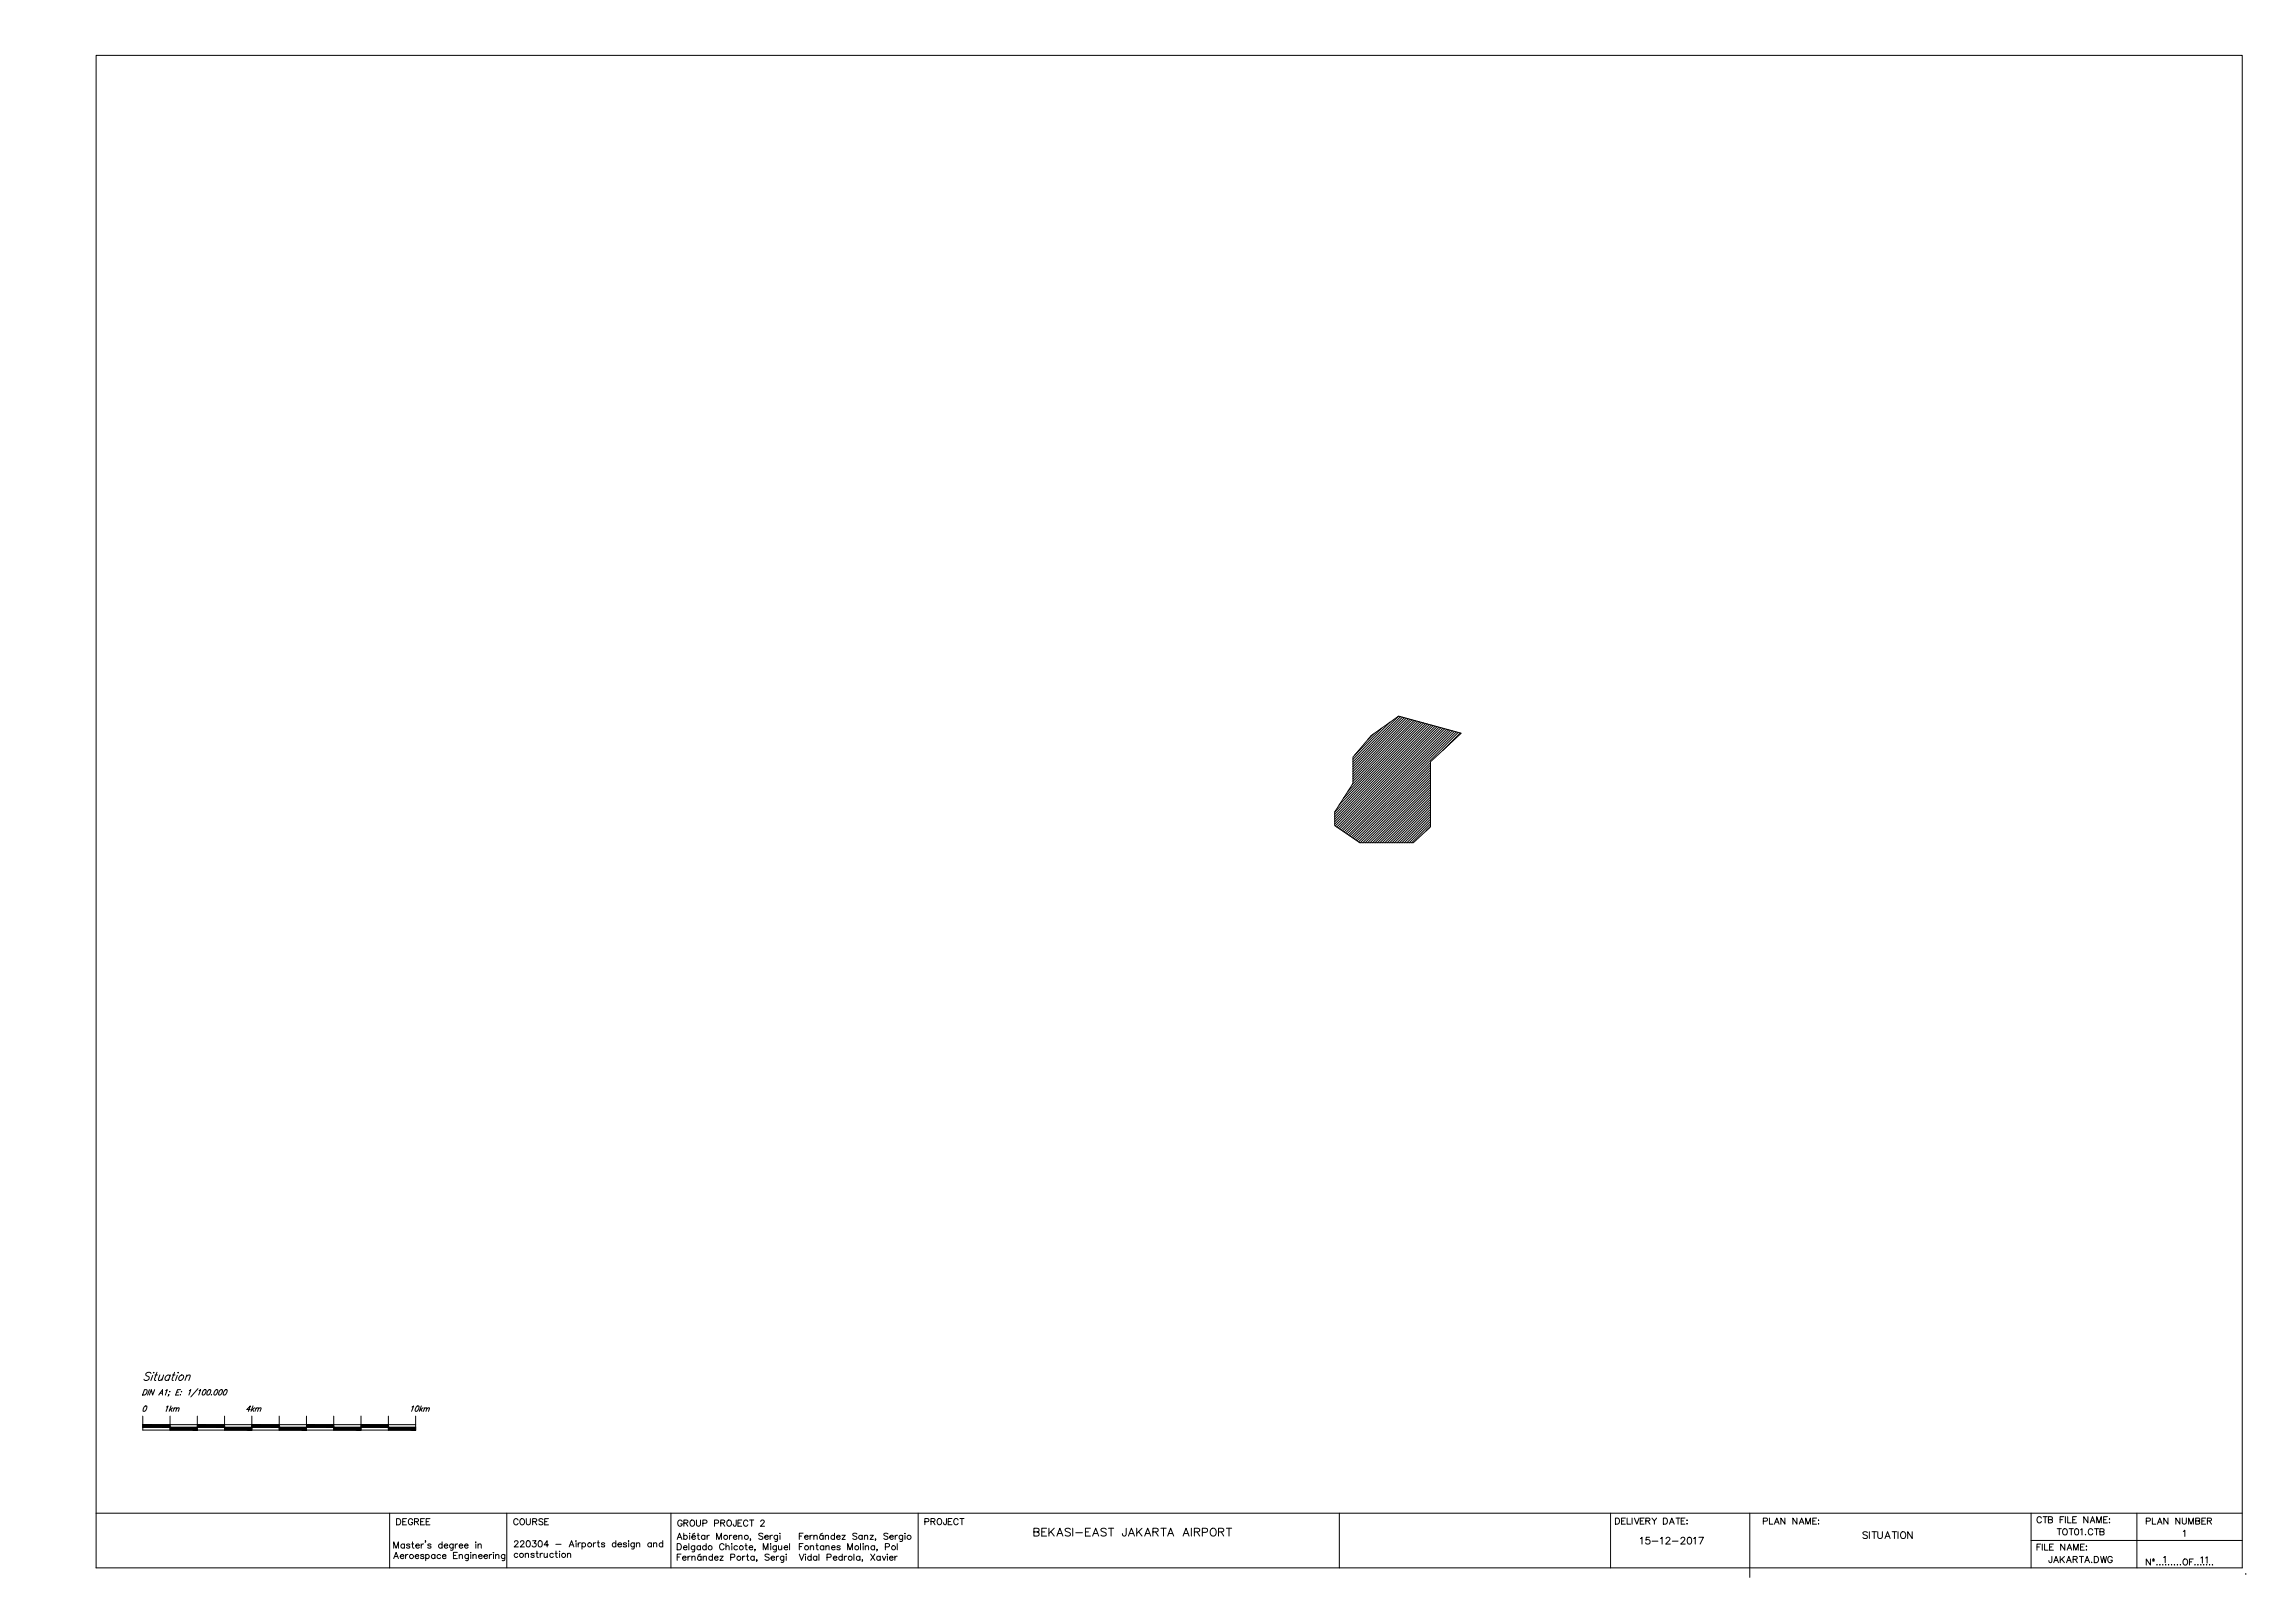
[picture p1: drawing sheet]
<svg xmlns="http://www.w3.org/2000/svg" width="841mm" height="594mm" viewBox="0 0 841 594" stroke-linecap="round" stroke-linejoin="round" font-family="sans-serif">
<!-- layer: 0 -->
<g fill="none" stroke="#000" stroke-width=".37">
<path d="M502.5 269.4l10-7.1 23 6.3-11.3 10.4v23.8l-6.3 5.9h-19.6l-9.2-6.3v-5l6.7-10.5v-9.6zM503.3 268.9l-2 1.9M506.3 266.7l-9.8 9.8M509.4 264.5l-13.6 13.6M512.5 262.3l-16.7 16.7M513.2 262.5l-17.4 17.4M513.9 262.7l-18.1 18.1M514.6 262.9l-18.8 18.8M515.3 263.1l-19.5 19.5M516 263.3l-20.2 20.2M516.7 263.5l-20.9 20.9M517.4 263.7l-21.6 21.6"/>
<path d="M518.2 263.9l-22.4 22.3M518.8 264l-23.2 23.4M519.6 264.2l-25.7 25.7M520.3 264.4l-28 28M521 264.6l-30.3 30.3M521.7 264.8l-32.5 32.5M522.4 265l-33.3 33.2M523.1 265.2l-34 34M523.8 265.4l-34.7 34.7M524.2 279.4l-27.9 27.9M524.5 265.6l-35.4 35.3M525.2 265.8l-36.1 36"/>
<path d="M525.9 266l-36.6 36.5M526.6 266.1l-36.7 36.8M527.3 266.4l-36.9 36.9M528 266.5l-37.1 37.1M528.7 266.7l-37.2 37.3M529.4 266.9l-37.4 37.4M530.1 267.1l-37.6 37.6M530.9 267.3l-37.8 37.8M531.5 267.5l-37.9 37.9M532.3 267.7l-38.1 38.1M533 267.9l-38.3 38.3M533.7 268.1l-38.5 38.4"/>
<path d="M534.4 268.3l-38.6 38.6M535.1 268.5l-6.4 6.3M524.2 280.2l-27.4 27.4M524.2 281.1l-26.9 26.9M524.2 282l-26.3 26.4M524.2 283l-25.7 25.7M524.2 283.8l-24.8 24.9M524.2 284.7l-23.9 24M524.2 285.6l-23 23.1M524.2 286.5l-22.1 22.2M524.2 287.4l-21.2 21.3M524.2 288.3l-20.3 20.4"/>
<path d="M524.2 289.2l-19.4 19.5M524.2 290.1l-18.5 18.6M524.2 291l-17.6 17.7M524.2 291.9l-16.7 16.8M524.2 292.8l-15.8 15.9M524.2 293.7l-14.9 15M524.2 294.6l-14 14.1M524.2 295.5l-13.2 13.2M524.2 296.4l-12.2 12.3M524.2 297.3l-11.3 11.4M524.2 298.2l-10.4 10.5M524.2 299.1l-9.6 9.6"/>
<path d="M524.2 300l-8.6 8.7M524.2 300.9l-7.7 7.8M524.2 301.8l-6.8 6.9M524.2 302.7l-1.6 1.6M52.3 518.7v5.1h100v-5.1M62.3 518.7v5.1M72.3 518.7v5.1M82.3 518.7v5.1M92.3 518.7v5.1M102.3 518.7v5.1M112.3 518.7v5.1M122.3 518.7v5.1"/>
<path d="M132.3 518.7v5.1M142.3 518.7v5.1M52.3 522.8h100M52.3 521.8h100"/>
</g>
<!-- layer: 05TXT -->
<g fill="none" stroke="#000" stroke-width=".37">
<path d="M55.3 503a.99 .99 0 0 0-1.2-.4 .99 .99 0 0 0-.6 1.2l.9 .4a.97 .97 0 0 1-.2 1.5 .97 .97 0 0 1-1.5-.5M56 503.8l-.7 1.8M56.2 502.8h.3zM56.8 503.6h.9M57.5 502.6l-.9 2.4v.5l.5 .1M58.6 503.6l-.6 1.9 .6 .1 .9-.6M60 503.6l-.7 2M62.3 504l-.2-.2a1.17 1.17 0 0 0-1.4 .4 1.17 1.17 0 0 0 .1 1.4l1.1-.4M62.4 503.6l-.7 2M63.2 503.6h.9M64 502.6l-.9 2.4v.5l.4 .1M65 503.8l-.7 1.8"/>
<path d="M65.2 502.8h.2zM65.9 504a.79 .79 0 0 1 1.4 0l-.4 1.2a.85 .85 0 0 1-1.3 .3l-.1-.8zM68.3 504.2l.8-.6 .6 .2-.5 1.8M68.5 503.6l-.7 2"/>
</g>
<!-- layer: 03TXT -->
<g fill="none" stroke="#000" stroke-width=".37">
<path d="M53 509h.6a1.29 1.29 0 0 1 0 1.4 1.29 1.29 0 0 1-1.4 .6zM53.1 515l.5-.1a1.25 1.25 0 0 1-1.1 1.9l.1-1zM54.8 509l-.7 2M56.7 509l-.8 2-.4-2-.8 2M58.2 511l1.4-2-.1 2M58.7 510.3h.8M60.7 509.4l.6-.4-.7 2M61 515.3l.6-.4-.7 2M61.9 510.9l-.3 .4M62.2 509.6v.2zM62.6 516.2l.3 .7M62.7 514.9l-.7 2"/>
<path d="M63.3 515.6l-1.2 1M63.8 516l.5-.4 .4 .1-.3 1.2M63.9 515.6l-.5 1.3M64.7 516l.6-.4 .4 .1-.4 1.2M64.7 509.9h.7M66.1 510.8h.1M66.2 509h-1.1l-.8 2h1.1M66.5 509.6h.1M69.4 509.4l.5-.4-.7 2M72.6 508.6l-2.7 3M73 509.4l.5-.4-.7 2M74.8 509.1l.5-.1a1.25 1.25 0 0 1-1.2 1.9l.2-1.1z"/>
<path d="M76.5 509.1h.7a1.32 1.32 0 0 1-1.3 1.8v-.8zM77.5 510.8h.1M79.1 509.1l.4-.1a1.25 1.25 0 0 1-1.1 1.9v-.8zM80.5 509.4l.8-.4a1.25 1.25 0 0 1-1.2 1.9zM82.5 509.1l.5-.1a1.25 1.25 0 0 1-1.1 1.9v-.8zM91.7 516.3h-1.3l1.3-1.4-.7 2M92.6 516.2l.3 .7M92.7 514.9l-.7 2M93.3 515.6l-1.2 1M93.8 516l.6-.4 .3 .1-.3 1.2M93.9 515.6l-.5 1.3M94.7 516l.6-.4 .4 .1-.4 1.2"/>
<path d="M151 515.3l.6-.4-.8 2M152.8 515l.5-.1a1.25 1.25 0 0 1-1.1 1.9v-.7zM154.3 516.2l.3 .7M154.4 514.9l-.7 2M155 515.6l-1.2 1M155.5 516l.5-.4 .5 .1-.4 1.2M155.6 515.6l-.4 1.3M156.4 516l.6-.4 .4 .1-.4 1.2"/>
</g>
<!-- layer: 0 -->
<g fill="#000" stroke="#000" stroke-width=".37">
<path d="M52.3 521.8l10 1v-1zM52.3 521.8l10 1h-10z"/>
<path d="M62.3 522.8l10 1v-1zM62.3 522.8l10 1h-10z"/>
<path d="M72.3 521.8l10 1v-1zM72.3 521.8l10 1h-10z"/>
<path d="M82.3 522.8l10 1v-1zM82.3 522.8l10 1h-10z"/>
<path d="M92.3 521.8l10 1v-1zM92.3 521.8l10 1h-10z"/>
<path d="M102.3 522.8l10 1v-1zM102.3 522.8l10 1h-10z"/>
<path d="M112.3 521.8l10 1v-1zM112.3 521.8l10 1h-10z"/>
<path d="M122.3 522.8l10 1v-1zM122.3 522.8l10 1h-10z"/>
<path d="M132.3 521.8l10 1v-1zM132.3 521.8l10 1h-10z"/>
<path d="M142.3 522.8l10 1v-1zM142.3 522.8l10 1h-10z"/>
</g>
<!-- layer: _llegendes -->
<g fill="none" stroke="#000" stroke-width=".37">
<path d="M35.2 20.3h786.5v554h-786.5zM35.2 554.2h786.5M142.8 554.2v20.1M145.3 556.2h.8a1.22 1.22 0 0 1 .8 1.2 1.22 1.22 0 0 1-.8 1.1h-.8zM147.6 557.3h.9M149 556.2h-1.4v2.3h1.4M151.2 556.8a.8 .8 0 0 0-.9-.6 .8 .8 0 0 0-.7 .9 .92 .92 0 0 0 .3 1.2 .92 .92 0 0 0 1.2-.1l.1-.6h-.5M151.9 557.3l1.3-.1 .1-.7-1.4-.3v2.3M152.6 557.3l.8 1.2M154.1 557.3h.9M155.5 556.2h-1.4v2.3h1.4M156.2 557.3h.8"/>
<path d="M157.6 556.2h-1.4v2.3h1.4M185.7 554.2v20.1M189.9 556.8a.91 .91 0 0 0-1.3-.5 .91 .91 0 0 0-.3 1.3 .83 .83 0 0 0 .6 .9 .83 .83 0 0 0 1-.5M190.9 556.3a1.06 1.06 0 0 1 1.4 1.1 1.06 1.06 0 0 1-1.4 1l-.4-.8zM192.9 556.2l.1 2 .5 .3 .8-.3 .1-2M195.2 557.3l1.3-.1 .2-.5-.5-.5h-1v2.3M196 557.3l.7 1.2M199 556.6l-.6-.4-.9 .4 .2 .5 1.1 .5 .2 .6-.6 .3-.9-.3M199.6 557.3h.8M201 556.2h-1.4v2.3h1.4M245.9 554.2v20.1M250 557.3a.91 .91 0 0 0-1.3-.5 .91 .91 0 0 0-.3 1.3 .81 .81 0 0 0 .8 .9 .81 .81 0 0 0 .8-.9h-.6"/>
<path d="M250.6 557.8l1.3-.1 .1-.8-1.4-.2v2.3M251.3 557.8l.8 1.2M253.3 556.9a1.05 1.05 0 0 1 1.3 1 1.05 1.05 0 0 1-1.3 1l-.4-.8v-.8zM255.2 556.7l.1 2 .6 .3 .5-.1 .3-.6v-1.6M257.6 557.9l1.3-.1 .1-.9-1.4-.2v2.3M261.8 557.9l1.3-.1 .1-.9-1.4-.2v2.3M264.1 557.8l1.3-.1 .1-.8-1.4-.2v2.3M264.8 557.8l.8 1.2M266.6 557.1a1.02 1.02 0 0 1 1.4 .1 1.02 1.02 0 0 1-.2 1.5 1.02 1.02 0 0 1-1.4-.2 1.02 1.02 0 0 1 .2-1.4zM269.8 556.7l-.2 2.2h-.7l-.2-.7M270.4 557.8h.9M271.8 556.7h-1.4v2.3h1.4"/>
<path d="M274.1 557.3a.91 .91 0 0 0-1.3-.5 .91 .91 0 0 0-.3 1.3 .83 .83 0 0 0 .6 .9 .83 .83 0 0 0 1-.5M274.7 556.7h1.5M275.5 556.7v2.3M278.8 557.3l.2-.4 .7-.2 .4 .7-1.4 1.6h1.5M336.5 554.2v20.1M338.9 557.4l1.3-.1 .1-.9-1.4-.2v2.3M341.2 557.3l1.2-.2 .2-.7-1.4-.2v2.3M341.9 557.3l.7 1.2M343.6 556.5a1.02 1.02 0 0 1 1.5 .2 1.02 1.02 0 0 1-.2 1.4 1.02 1.02 0 0 1-1.4-.1 1.02 1.02 0 0 1 .1-1.5zM346.8 556.2l-.1 2-.5 .3-.3-.3-.1-.5M347.5 557.3h.8M348.9 556.2h-1.4v2.3h1.4"/>
<path d="M351.1 556.7a.91 .91 0 0 0-1.3-.4 .91 .91 0 0 0-.3 1.3 .83 .83 0 0 0 .7 .9 .83 .83 0 0 0 .9-.6M351.7 556.2h1.6M352.5 556.2v2.3M383.5 559.7h-1.7v2.9h1.7M384.4 559.7v2.9M386.3 559.7l-1.9 2M393.1 559.7v2.9M399.6 559.7h-1.8v2.9h1.8M406.2 559.7h1.9M407.2 559.7v2.9M412.7 559.7l-.2 2.7-.3 .2-.6-.1-.3-.8M416.6 559.7v2.9"/>
<path d="M418.5 559.7l-1.9 2M425.4 559.7h2M426.4 559.7v2.9M436.6 559.7v2.9M444 559.9a1.44 1.44 0 0 1 1.8 .9 1.44 1.44 0 0 1-.9 1.8 1.5 1.5 0 0 1-1.5-1 1.5 1.5 0 0 1 .6-1.7zM449.4 559.7h2M450.4 559.7v2.9M490.8 554.2v20.1M590.2 554.2v20.1M592 556h.8a1.21 1.21 0 0 1 .7 1.1 1.21 1.21 0 0 1-.7 1.1h-.8zM594.2 557.1h.9M595.6 556h-1.4v2.2h1.4"/>
<path d="M596.3 556v2.2h1.3M598.1 556v2.2M598.9 556l.9 2.2 .9-2.2M601.1 557.1h.8M602.5 556h-1.4v2.2h1.4M603.1 557.1h1l.5-.7-.5-.4h-1v2.2M603.9 557.1l.7 1.1M605.4 556l.9 1.1 .8-1.1M606.3 557.1v1.1M609.6 556h.7a1.21 1.21 0 0 1 .8 1.1 1.21 1.21 0 0 1-.8 1.1h-.7zM611.8 558.2l.8-2.2 .9 2.2M612.1 557.5h1.1"/>
<path d="M614.2 556h1.5M614.9 556v2.2M616.1 557.1h.9M617.5 556h-1.4v2.2h1.4M618.1 556.9h.2zM618.1 558.1h.2zM641.2 554.2v23.5M646.2 557.1h1.3l.2-.4-.2-.6-1.3-.1v2.2M648.4 556v2.2h1.3M650.2 558.2l.9-2.2 .9 2.2M650.6 557.5h1M654.1 556v2.2l-1.5-2.2v2.2"/>
<path d="M658.5 556v2.2l-1.5-2.2v2.2M659.3 558.2l.9-2.2 .9 2.2M659.7 557.5h1M661.7 558.2v-2.2l.9 2.2 .8-2.2v2.2M664.3 557.1h.8M665.7 556h-1.4v2.2h1.4M666.3 558.1h.2zM666.4 556.7v.2zM744.3 554.2v20.1M748.1 556a.91 .91 0 0 0-1.3-.4 .91 .91 0 0 0-.3 1.3 .83 .83 0 0 0 .6 .9 .83 .83 0 0 0 1-.6M748.7 555.5h1.5M749.5 555.5v2.3"/>
<path d="M750.7 556.6l1.2-.1 .2-.7-1.4-.3v2.3l1.4-.2v-.8l-.5-.2M753.9 559.9h1.5M754.6 559.9v2.3M754.9 556.6h.9M756.3 555.5h-1.4v2.3M756.9 555.5v2.3M757.7 555.5v2.3h1.3M758.2 559.9h1.6M759 559.9v2.3M759.5 556.6h.9M760.9 555.5h-1.4v2.3h1.4M765.1 555.5v2.3l-1.5-2.3v2.3"/>
<path d="M766 557.8l.8-2.3 .9 2.3M766.3 557h1.1M767.5 559.9h1.6M768.3 559.9v2.3M768.4 557.8v-2.3l.8 2.3 .8-2.3v2.3M770.9 556.6h.9M772.3 555.5h-1.4v2.3h1.4M772.9 556.4h.2zM772.9 557.7h.2zM783.1 554.2v20.1M786.5 557.1h1.3l.2-.4-.2-.6-1.3-.1v2.2M788.8 556v2.2h1.3"/>
<path d="M790.6 558.2l.9-2.2 .8 2.2M790.9 557.5h1.1M794.5 556v2.2l-1.6-2.2v2.2M798.8 556v2.2l-1.5-2.2v2.2M799.7 556v1.6l.7 .6 .7-.3 .1-1.9M802 558.2v-2.2l.9 2.2 .9-2.2v2.2M804.6 557.1l1.3-.2 .1-.7-1.4-.2v2.2l1.4-.2v-.7l-.4-.2M806.9 557.1h.8M808.3 556h-1.4v2.2h1.4M808.9 557.1l1.3-.2 .2-.5-.2-.3-1.3-.1v2.2M809.7 557.1l.7 1.1M144.3 567.1v-2.4l.9 2.4 .8-2.4v2.4"/>
<path d="M144.3 570.9l.9-2.3 .8 2.3M144.6 570.1h1.1M146.7 570h1.3a.75 .75 0 0 0-1-.5 .75 .75 0 0 0-.3 1.1 .75 .75 0 0 0 1.1 .2l.2-.3M148.2 565.8a.73 .73 0 0 0-1.1-.1 .73 .73 0 0 0 0 1.1 .73 .73 0 0 0 1.1-.1M148.2 565.5v1.6M148.6 569.3v1.6M149.5 569.3l-.5 .2-.4 .5M150.2 565.8l-.5-.3-.6 .1v.4l1 .4 .1 .3-.5 .4-.7-.4M150.8 565.5h.8M151.2 564.7v1.9l.5 .5M152.1 570h1.4a.75 .75 0 0 0-1-.5 .75 .75 0 0 0-.5 .9 .75 .75 0 0 0 1 .5l.5-.4M152.4 566.2h1.3a.68 .68 0 0 0-.8-.8 .68 .68 0 0 0-.5 1l.5 .7 .8-.4"/>
<path d="M154.3 565.5v1.6M155.2 565.5l-.5 .1-.4 .6M155.3 569.7l-.4-.4-.8 .4 1.1 .5v.6l-.6 .1-.5-.4M156 564.4h-.2h.2l-.2 .5M156 569.7a.73 .73 0 0 1 1.1-.1 .73 .73 0 0 1 0 1 .73 .73 0 0 1-1.1-.1M156 569.3v2.3M157.9 565.8l-.4-.3-.7 .3 1.1 .6v.5l-.7 .2-.4-.4M159.4 569.7a.73 .73 0 0 0-1.1-.1 .73 .73 0 0 0 0 1 .73 .73 0 0 0 1.1-.1M159.4 569.3v1.6M161.5 569.7a.73 .73 0 0 0-1.1-.1 .73 .73 0 0 0 0 1 .73 .73 0 0 0 1.1-.1M162 565.8a.73 .73 0 0 0-1.1-.1 .73 .73 0 0 0 0 1.1 .73 .73 0 0 0 1.1-.1M162 564.7v2.4"/>
<path d="M162.1 570h1.3a.75 .75 0 0 0-1-.5 .75 .75 0 0 0-.3 1.1 .75 .75 0 0 0 1.1 .2l.2-.3M162.8 566.2h1.3a.68 .68 0 0 0-.8-.8 .68 .68 0 0 0-.5 1l.5 .7 .8-.4M166.1 565.5l-.2 2.1-.8 .1M166.1 565.8a.73 .73 0 0 0-1.1-.1 .73 .73 0 0 0 0 1.1 .73 .73 0 0 0 1.1-.1M166.2 569.7h.8M166.8 565.5v1.6M167.6 568.6h-1.4v2.3h1.4M167.7 565.5l-.5 .1-.4 .6M168.3 566.2h1.3a.75 .75 0 0 0-.8-.6 .75 .75 0 0 0-.7 .7 .75 .75 0 0 0 .7 .8l.8-.4M168.3 569.8l.5-.5 .5 .2 .2 1.4M168.3 569.3v1.6M170.2 566.2h1.3a.68 .68 0 0 0-.8-.8 .68 .68 0 0 0-.5 1l.6 .7 .7-.4"/>
<path d="M171.7 569.3l-.2 2.1-.9 .1M171.7 569.7a.73 .73 0 0 0-1.1-.1 .73 .73 0 0 0 0 1 .73 .73 0 0 0 1.1-.1M172.5 568.6v.2zM172.5 569.3v1.6M173.3 569.8l.5-.5 .6 .2 .1 1.4M173.3 569.3v1.6M174.4 564.7v.2zM174.4 565.5v1.6M175.2 566l.5-.5 .5 .1 .2 1.5M175.2 565.5v1.6M175.4 570h1.3a.75 .75 0 0 0-1-.5 .75 .75 0 0 0-.3 1.1 .75 .75 0 0 0 1.1 .2l.2-.3M177.3 570h1.3a.75 .75 0 0 0-.9-.5 .75 .75 0 0 0-.5 .9 .75 .75 0 0 0 1 .5l.4-.4"/>
<path d="M179.3 569.3v1.6M180.2 569.3l-.5 .2-.4 .5M180.7 568.7h.3zM180.8 569.3v1.6M181.6 569.8l.6-.5 .5 .2 .1 1.4M181.6 569.3v1.6M185 569.3l-.1 2.1-.9 .1M185 569.7a.73 .73 0 0 0-1.1-.1 .73 .73 0 0 0 0 1 .73 .73 0 0 0 1.1-.1M188.6 564.9l.4-.6 .9 .4-.4 .8-1.1 1.1h1.5M189.7 569.2a.73 .73 0 0 0-1-.1 .73 .73 0 0 0 0 1.1 .73 .73 0 0 0 1-.1M190.7 564.9l.5-.6h.4l.4 .4-.3 .8-1.1 1.1h1.6M192.5 569.3l.5-.4 .6 .1 .1 1.4"/>
<path d="M192.5 568.9v1.5M193.1 564.4l.4-.1a1.18 1.18 0 0 1 .9 1.1 1.18 1.18 0 0 1-.9 1.2 1.49 1.49 0 0 1-.4-2.2zM195.2 564.3h1.2l-.7 .9a.76 .76 0 0 1 .6 1.2 .76 .76 0 0 1-1.3-.2M195.7 569.2l-.4-.3-.7 .3 1.1 .6v.5l-.7 .1-.4-.3M196.4 568.9h.8M196.8 568.1v1.9l.1 .3 .4 .1M197.5 564.4l.4-.1a1.19 1.19 0 0 1 .8 1.1 1.19 1.19 0 0 1-.8 1.2 1.41 1.41 0 0 1-.4-2.2zM198 568.9v1.5M198.8 568.9l-.5 .1-.3 .6M199.4 568.9l.1 1.4 .5 .1 .6-.4M200.6 568.9v1.5M201 565.8h-1.6l1.1-1.5v2.3"/>
<path d="M202.8 569.2a.73 .73 0 0 0-1.1-.1 .73 .73 0 0 0 0 1.1 .73 .73 0 0 0 1.1-.1M203.4 568.9h.8M203.7 565.6h1.9M203.8 568.1v1.9l.5 .4M205.1 568.1v.3zM205.1 568.9v1.5M207.9 569.3l.5-.4 .6 .1 .1 1.4M207.9 568.9v1.5M208.6 566.6l.9-2.3 .8 2.3M208.9 565.8h1.1M211.1 564.3v.2zM211.1 565.1v1.5"/>
<path d="M211.9 565.1v1.5M212.7 565.1l-.5 .1-.3 .5M213.3 565.4a.73 .73 0 0 1 1.1-.1 .73 .73 0 0 1 0 1.1 .73 .73 0 0 1-1.1-.1M213.3 565.1v2.3M217.5 565.1v1.5M218.3 565.1l-.5 .1-.3 .5M218.9 565.1h.7M219.2 564.3v1.9l.1 .3 .5 .1M221.6 565.4l-.4-.3-.8 .3 1.1 .6v.5l-.6 .1-.5-.3M225.7 565.4a.73 .73 0 0 0-1.1-.1 .73 .73 0 0 0 0 1.1 .73 .73 0 0 0 1.1-.1M225.7 564.3v2.3M226.4 565.7h1.4a.74 .74 0 0 0-1-.5 .74 .74 0 0 0-.5 .9 .74 .74 0 0 0 1 .5l.5-.3"/>
<path d="M229.6 565.4l-.4-.3-.8 .3 1.1 .6v.5l-.6 .1-.5-.3M230.4 564.3v.2zM230.4 565.1v1.5M232.5 565.1l-.2 2-.8 .2M232.5 565.4a.73 .73 0 0 0-1.1-.1 .73 .73 0 0 0 0 1.1 .73 .73 0 0 0 1.1-.1M233.2 565.5l.6-.4 .5 .1 .1 1.4M233.2 565.1v1.5M238.7 565.4a.75 .75 0 0 0-1.1-.1 .75 .75 0 0 0 0 1.1 .75 .75 0 0 0 1.1-.1M238.7 565.1v1.5M239.5 565.5l.3-.3a.52 .52 0 0 1 .5-.1 .52 .52 0 0 1 .4 .4v1.1M239.5 565.1v1.5M242.9 565.4a.73 .73 0 0 0-1.1-.1 .73 .73 0 0 0 0 1.1 .73 .73 0 0 0 1.1-.1"/>
<path d="M242.9 564.3v2.3M248.2 563.8l.8-2.2 .9 2.2M248.2 565.4h.7a1.22 1.22 0 0 1 .8 1.1 1.22 1.22 0 0 1-.8 1.1h-.7zM248.2 570.3h.8M248.5 563.1h1.1M249.6 569.2h-1.4v2.3M250.1 570.6h1.3a.72 .72 0 0 0-1.1-.5 .72 .72 0 0 0 .1 1.3l.6 .1 .4-.3M250.4 566.8h1.4a.68 .68 0 0 0-.8-.7 .68 .68 0 0 0-.6 .9l.6 .6 .8-.2M250.6 562.6a.73 .73 0 0 1 1.1-.1 .73 .73 0 0 1 0 1.1 .73 .73 0 0 1-1.1-.1M250.6 561.6v2.2M252.1 570v1.5M252.4 565.4v2.2"/>
<path d="M252.6 561.6h.3zM252.7 562.3v1.5M253 570l-.6 .1-.3 .5M253.5 562.9h1.3a.75 .75 0 0 0-.8-.6 .75 .75 0 0 0-.6 .8 .75 .75 0 0 0 .7 .7l.7-.3M253.5 570.4l.6-.4 .5 .1 .1 1.4M253.5 570v1.5M254.6 566.1l-.1 2.1-.9 .1M254.6 566.5a.73 .73 0 0 0-1.1-.1 .73 .73 0 0 0 0 1 .73 .73 0 0 0 1.1 0M254.6 561.6l-.9 .4M255.5 562.3h.7M255.8 561.6v1.8l.1 .3 .5 .1M256.7 566.5a.73 .73 0 0 0-1.1-.1 .73 .73 0 0 0 0 1 .73 .73 0 0 0 1.1 0"/>
<path d="M256.7 566.1v1.5M256.7 569.2l-.9 .4M256.9 570.3a.73 .73 0 0 0-1.1-.1 .73 .73 0 0 0 0 1.1 .73 .73 0 0 0 1.1-.1M256.9 570v1.5M257.7 570.4l.5-.4 .6 .1 .1 1.4M257.7 570v1.5M258.3 562.6a.73 .73 0 0 0-1.1-.1 .73 .73 0 0 0 0 1.1 .73 .73 0 0 0 1.1-.1M258.3 562.3v1.5M258.8 566.5a.73 .73 0 0 0-1.1-.1 .73 .73 0 0 0 0 1 .73 .73 0 0 0 1.1 0M258.8 565.4v2.2M259.1 562.3v1.5M260 562.3l-.6 .1-.3 .5"/>
<path d="M261.1 570.3a.73 .73 0 0 0-1.1-.1 .73 .73 0 0 0 0 1.1 .73 .73 0 0 0 1.1-.1M261.1 569.2v2.3M261.8 570.6h1.3a.72 .72 0 0 0-1.1-.5 .72 .72 0 0 0 .2 1.3l.5 .1 .4-.3M262.6 563.8v-2.2l.9 2.2 .9-2.2v2.2M263.8 570h1.2l-1.2 1.5h1.2M265.3 565.9a.85 .85 0 0 0-.9-.5 .85 .85 0 0 0-.7 .9v.5a.85 .85 0 0 0 .7 .9 .85 .85 0 0 0 .9-.6M266 566.6l.5-.5 .6 .2 .1 1.3M266 565.4v2.2M267.3 562.3v1.5M267.8 570.4l1.4-.2v-.8l-1.4-.2v2.3M268.2 562.3l-.6 .1-.3 .5M268.2 565.4v.2z"/>
<path d="M268.2 566.1v1.5M268.7 562.9h1.3a.72 .72 0 0 0-1.1-.4 .72 .72 0 0 0 .2 1.2l.5 .1 .4-.3M270.3 566.5a.73 .73 0 0 0-1.1-.1 .73 .73 0 0 0 0 1 .73 .73 0 0 0 1.1 0M270.7 562.7l.6-.4 .5 .1 .1 1.4M270.7 562.3v1.5M272.1 570v1.5M273 570l-.5 .1-.4 .5M273 566.1h.8M273.3 565.4v1.8l.1 .4h.5M273.6 570h.7M273.9 569.2v1.9l.1 .3 .4 .1M274.5 566.8h1.3a.68 .68 0 0 0-.7-.7 .68 .68 0 0 0-.6 .9l.6 .6 .7-.2"/>
<path d="M275.1 563.7h-.2h.2l-.2 .6M276.4 570.3a.73 .73 0 0 0-1.1-.1 .73 .73 0 0 0 0 1.1 .73 .73 0 0 0 1.1-.1M276.4 570v1.5M276.7 567.6h-.2h.2l-.2 .5M277.4 571.4h-.2h.2l-.2 .5M279.6 561.8l-.6-.2-1 .2 .3 .6 1.3 .8v.3l-.6 .3-1-.3M279.7 567.6v-2.2l.9 2.2 .8-2.2v2.2M280.2 562.9h1.4a.74 .74 0 0 0-.9-.5 .74 .74 0 0 0-.6 .7 .74 .74 0 0 0 .7 .7l.8-.3M281.9 569.5l-.6-.3-1 .3 .2 .5 1.4 .8v.4l-.6 .3-1-.3M282.2 562.3v1.5M282.4 565.4v.2zM282.4 566.1v1.5"/>
<path d="M282.5 570.6h1.3a.72 .72 0 0 0-1.1-.5 .72 .72 0 0 0 .2 1.3l.5 .1 .4-.3M283.1 562.3l-.6 .1-.3 .5M284.5 566.1l-.1 2.1-.9 .1M284.5 566.5a.73 .73 0 0 0-1.1-.1 .73 .73 0 0 0 0 1 .73 .73 0 0 0 1.1 0M284.5 570v1.5M284.9 562.3l-.1 2.1-.8 .1M284.9 562.6a.73 .73 0 0 0-1-.1 .73 .73 0 0 0 0 1.1 .73 .73 0 0 0 1-.1M285.3 566.1v1.1a.55 .55 0 0 0 .9 .4l.3-.4M285.4 570l-.6 .1-.3 .5M285.7 561.6h.2zM285.8 562.3v1.5M286.5 566.1v1.5"/>
<path d="M287.2 570l-.1 2.1h-.8M287.2 570.3a.73 .73 0 0 0-1-.1 .73 .73 0 0 0 0 1.1 .73 .73 0 0 0 1-.1M287.4 566.8h1.3a.68 .68 0 0 0-.8-.7 .68 .68 0 0 0-.5 .9l.5 .6 .8-.2M288.1 569.2v.2zM288.1 570v1.5M289.3 565.4v2.2M292.9 569.2l.9 2.3 .8-2.3M292.9 562.6h.9M292.9 566.5h.9M294.3 561.6h-1.4v2.2M294.3 565.4h-1.4v2.2M294.9 562.9h1.3a.72 .72 0 0 0-1.2-.4 .72 .72 0 0 0 .2 1.2l.5 .1 .5-.3"/>
<path d="M295.1 569.3h.2zM295.2 570v1.5M296.8 562.3v1.5M296.9 566.6l.6-.5 .5 .2 .2 1.3M296.9 566.1v1.5M297.3 570.3a.73 .73 0 0 0-1.1-.1 .73 .73 0 0 0 0 1.1 .73 .73 0 0 0 1.1-.1M297.3 569.2v2.3M297.7 562.3l-.6 .1-.3 .5M298.2 562.7l.6-.4 .5 .1 .2 1.4M298.2 562.3v1.5M299 566.1h.8M299.3 565.4v1.8l.2 .4h.4"/>
<path d="M299.3 570.3a.73 .73 0 0 0-1-.1 .73 .73 0 0 0 0 1.1 .73 .73 0 0 0 1-.1M299.3 570v1.5M300.1 569.2v2.3M301.4 561.6l-.8 .4M301.7 562.6a.75 .75 0 0 0-1.1-.1 .75 .75 0 0 0 0 1.1 .75 .75 0 0 0 1.1-.1M301.7 562.3v1.5M301.9 566.5a.73 .73 0 0 0-1.1-.1 .73 .73 0 0 0 0 1 .73 .73 0 0 0 1.1 0M301.9 566.1v1.5M302.4 562.7l.3-.3a.55 .55 0 0 1 .9 .3v1.1M302.4 562.3v1.5M302.6 566.6l.6-.5 .5 .2 .1 1.3M302.6 566.1v1.5"/>
<path d="M303.1 570.4l1.4-.2v-.8l-1.4-.2v2.3M304.7 566.8h1.3a.68 .68 0 0 0-.8-.7 .68 .68 0 0 0-.5 .9l.6 .6 .7-.2M305.4 570.6h1.3a.75 .75 0 0 0-.8-.6 .75 .75 0 0 0-.7 .8 .75 .75 0 0 0 .7 .7l.8-.3M305.8 562.6a.73 .73 0 0 0-1.1-.1 .73 .73 0 0 0 0 1.1 .73 .73 0 0 0 1.1-.1M305.8 561.6v2.2M306.6 562.9h1.3a.72 .72 0 0 0-1.2-.4 .72 .72 0 0 0 .2 1.2l.6 .1 .4-.3M307.9 566.5l-.4-.4-.7 .2v.4l1 .3 .1 .4-.4 .2-.8-.2M308.6 562.3h1.2l-1.2 1.5h1.2M308.7 570.3a.73 .73 0 0 0-1.1-.1 .73 .73 0 0 0 0 1.1 .73 .73 0 0 0 1.1-.1M308.7 569.2v2.3M309.4 570v1.5M310.3 570l-.5 .1-.4 .5"/>
<path d="M310.6 567.6v-2.2l.9 2.2 .9-2.2v2.2M312.9 569.2v2.3M314 561.8l-.5-.2-1 .2 .1 .5 1.4 .9v.3l-.5 .3-1-.3M315.1 570.3a.73 .73 0 0 0-1.1-.1 .73 .73 0 0 0 0 1.1 .73 .73 0 0 0 1.1-.1M315.1 570v1.5M315.3 565.4v2.2M316 562.6a.73 .73 0 0 0-1.1-.1 .73 .73 0 0 0 0 1.1 .73 .73 0 0 0 1.1-.1M316 562.3v1.5M316.1 571.4h-.2h.2l-.2 .5M316.3 565.4v.2zM316.3 566.1v1.5M316.8 562.7l.5-.4 .5 .1 .2 1.4"/>
<path d="M316.8 562.3v1.5M317.1 566.6l.5-.5 .6 .2 .1 1.3M317.1 566.1v1.5M318.9 562.3h1.1l-1.1 1.5h1.1M319.1 569.2l1.5 2.3M320.5 566.5a.75 .75 0 0 0-1.1-.2 .75 .75 0 0 0 0 1.2 .75 .75 0 0 0 1.1-.1M320.5 566.1v1.5M320.6 569.2l-1.5 2.3M320.9 563.7h-.2h.2l-.2 .6M321.5 567.6h-.2h.2l-.2 .5M322.6 570.3a.73 .73 0 0 0-1.1-.1 .73 .73 0 0 0 0 1.1 .73 .73 0 0 0 1.1-.1M322.6 570v1.5"/>
<path d="M323.3 570l.7 1.5 .7-1.5M324.4 566.6l1.4-.1v-.9l-1.4-.2v2.2M325.1 569.3h.2zM325.2 570v1.5M325.4 561.8l-.5-.2-1 .2 .1 .5 1.4 .9v.3l-.5 .3-1-.3M326 570.6h1.3a.74 .74 0 0 0-.8-.6 .74 .74 0 0 0-.7 .8 .74 .74 0 0 0 .7 .7l.8-.3M326.1 562.9h1.3a.72 .72 0 0 0-1.2-.4 .72 .72 0 0 0 .2 1.2l.5 .1 .5-.3M327.9 570v1.5M328 562.3v1.5M328.8 570l-.5 .1-.4 .5M328.8 565.4v2.2M328.9 562.3l-.5 .1-.4 .5"/>
<path d="M330.8 562.3l-.1 2.1-.9 .1M330.8 562.6a.73 .73 0 0 0-1.1-.1 .73 .73 0 0 0 0 1.1 .73 .73 0 0 0 1.1-.1M331.6 561.6v.2zM331.6 562.3v1.5M378.9 561.1l1.6-.1 .3-.5-.1-.5-1.8-.3v2.9l1.8-.2v-1l-.6-.3M381.8 561.1h1.1M385.1 561l1.2 1.6M387.3 562.6l1.1-2.9 1.1 2.9M387.7 561.7h1.4M392.3 560.2a1.11 1.11 0 0 0-2 .2l.3 .4 1.5 .7 .2 .7a1.35 1.35 0 0 1-2 0M394.2 561.4h2.5M397.8 561.1h1.1"/>
<path d="M400.4 562.6l1.1-2.9 1.1 2.9M400.8 561.7h1.4M405.4 560.2a1.1 1.1 0 0 0-1.1-.5 1.1 1.1 0 0 0-.9 .7l.3 .4 1.6 .7 .1 .7a1.35 1.35 0 0 1-2 0M413.5 562.6l1.1-2.9 1.2 2.9M413.9 561.7h1.4M417.2 561l1.3 1.6M419.5 562.6l1.1-2.9 1.1 2.9M419.9 561.7h1.4M422.5 561.1l1.6-.1 .3-.5-.1-.5-1.8-.3v2.9M423.5 561.1l.9 1.5M427.9 562.6l1.1-2.9 1.1 2.9M428.3 561.7h1.4"/>
<path d="M433.5 562.6l1.1-2.9 1.1 2.9M434 561.7h1.4M437.7 561.1l1.6-.1 .3-.5-.1-.5-1.8-.3v2.9M438.7 561.1l.9 1.5M440.6 561.3l1.7-.2 .2-.4-.1-.7-1.8-.3v2.9M446.5 561.1l1.7-.1 .3-.7-.7-.6h-1.3v2.9M447.5 561.1l1 1.5M601.1 563.5l.6-.5v2.5M604.5 563h-1.2l-.1 1.1a.87 .87 0 0 1 1.3 0 .87 .87 0 0 1-.2 1.3 .87 .87 0 0 1-1.3-.3M605.4 564.5h2.2M608.5 563.5l.6-.5v2.5M610.5 563.6l.3-.4 .7-.2 .5 .8-1.6 1.7h1.7"/>
<path d="M612.8 564.5h2.1M616 563.6l.2-.4 .8-.2 .4 .8-1.5 1.7h1.7M618.6 563.2a.78 .78 0 0 1 1.2 .3l.1 .6a1.06 1.06 0 0 1-.9 1.4 1.6 1.6 0 0 1-.4-2.3zM620.6 563.5l.6-.5v2.5M622.6 563h1.6l-1.2 2.5M684.3 561.4l-.2-.3a.94 .94 0 0 0-1.4 .5l1.6 1.2-.2 .6-.4 .1-1-.3M685 561v2.5M686 561h1.7M686.8 561v2.5M688.1 561v1.8l.7 .7 .9-.3 .1-2.2M690.8 563.5l.9-2.5 1 2.5M691.1 562.7h1.2"/>
<path d="M693.4 561h1.6M694.2 561v2.5M695.5 561v2.5M696.9 561.1a1.18 1.18 0 0 1 1.5 1.2 1.18 1.18 0 0 1-1.5 1.1l-.4-.8zM700.7 561v2.5l-1.6-2.5v2.5M744.3 564.2h77.4M746.5 566.6h.9M747.9 565.5h-1.4v2.3M748.4 565.5v2.3M749.3 565.5v2.3h1.2M751.1 566.6h.8M751.9 570.1l-.1 2-.8 .1-.2-.6"/>
<path d="M752.5 565.5h-1.4v2.3h1.4M752.6 572.3l.8-2.2 .9 2.2M752.9 571.6h1.1M755 570.1v2.2M755.5 571l1 1.3M756.1 560.2l.2-.2a1.07 1.07 0 0 1 1.3 1.1 1.07 1.07 0 0 1-1.3 1l-.4-.8zM756.5 570.1l-1.5 1.5M756.7 565.5v2.3l-1.6-2.3v2.3M757.3 572.3l.8-2.2 .9 2.2M757.5 567.8l.9-2.3 .8 2.3M757.6 571.6h1.1M757.9 567h1"/>
<path d="M759.7 571.1l1.3-.1 .2-.5-.2-.4h-1.3v2.2M759.9 567.8v-2.3l.8 2.3 .9-2.3v2.3M760.5 571.1l.7 1.2M760.6 560l.3-.1a1.19 1.19 0 0 1 .9 1.1 1.19 1.19 0 0 1-.9 1.2 1.41 1.41 0 0 1-.3-2.2zM762 570.1h1.5M762.4 560.3l.6-.4v2.3M762.4 566.6h.9M762.8 570.1v2.2M763.8 565.5h-1.4v2.3h1.4M764 572.3l.8-2.2 .9 2.2M764.3 562l.1 .1M764.3 571.6h1.1"/>
<path d="M764.5 566.4h.2zM764.5 567.6h.2zM766.5 572.1l.1 .1M766.9 560.5a.85 .85 0 0 0-1-.6 .85 .85 0 0 0-.6 .9v.5a.85 .85 0 0 0 .7 .9 .85 .85 0 0 0 .9-.6M767.5 570.1h.8a1.22 1.22 0 0 1 .8 1.1 1.22 1.22 0 0 1-.8 1.1h-.8zM769.5 561l1.3-.1 .2-.8-1.5-.2v2.3l1.5-.2v-.8l-.5-.2M769.8 570.1l.5 2.2 .6-2.2 .5 2.2 .5-2.2M774.1 570.6a.86 .86 0 0 0-1-.6 .86 .86 0 0 0-.7 .9v.6a.83 .83 0 0 0 .8 .9 .83 .83 0 0 0 .9-.9h-.6M788 571v2.2l-1.5-2.2v2.2M788.9 571.8h.5M790.4 573l.1 .2M791.5 573l.1 .2"/>
<path d="M792.6 573l.1 .2M792.9 570.5l.6-.4v2.2M793.7 573l.1 .2M794.7 573l.1 .2M795.8 573l.1 .2M796.9 573l.1 .2M797.9 573l.1 .2M799 573l.1 .2M800.1 560.9l.6-.4v2.2M800.2 571.3l.2-.2a1.06 1.06 0 0 1 1.3 1 1.06 1.06 0 0 1-1.3 1.1l-.4-.8zM802.3 572.1h.9M803.7 571h-1.4v2.2"/>
<path d="M804.4 573l.1 .2M805.4 573l.2 .2M806.5 573l.1 .2M806.5 570.6l.6-.4v2.3M807.6 573l.1 .2M808.3 570.6l.5-.4v2.3M808.7 573v.2M809.7 573l.1 .2M810.8 573l.1 .2"/>
<circle cx="150.8" cy="570.1" r=".75"/>
<circle cx="191.1" cy="569.7" r=".76"/>
<circle cx="206.5" cy="569.6" r=".75"/>
<circle cx="216.1" cy="565.8" r=".76"/>
<circle cx="260.2" cy="566.9" r=".77"/>
<circle cx="265.9" cy="563" r=".75"/>
<circle cx="270.8" cy="570.7" r=".75"/>
<circle cx="271.7" cy="566.9" r=".76"/>
<circle cx="273.5" cy="563.1" r=".76"/>
<circle cx="295.6" cy="566.9" r=".76"/>
<circle cx="311.6" cy="570.7" r=".76"/>
<circle cx="314" cy="566.9" r=".77"/>
<circle cx="327.4" cy="566.9" r=".76"/>
<circle cx="333.1" cy="563" r=".76"/>
<circle cx="789.2" cy="571.3" r=".31"/>
<circle cx="823" cy="576.5" r=".06"/>
</g>
</svg>
